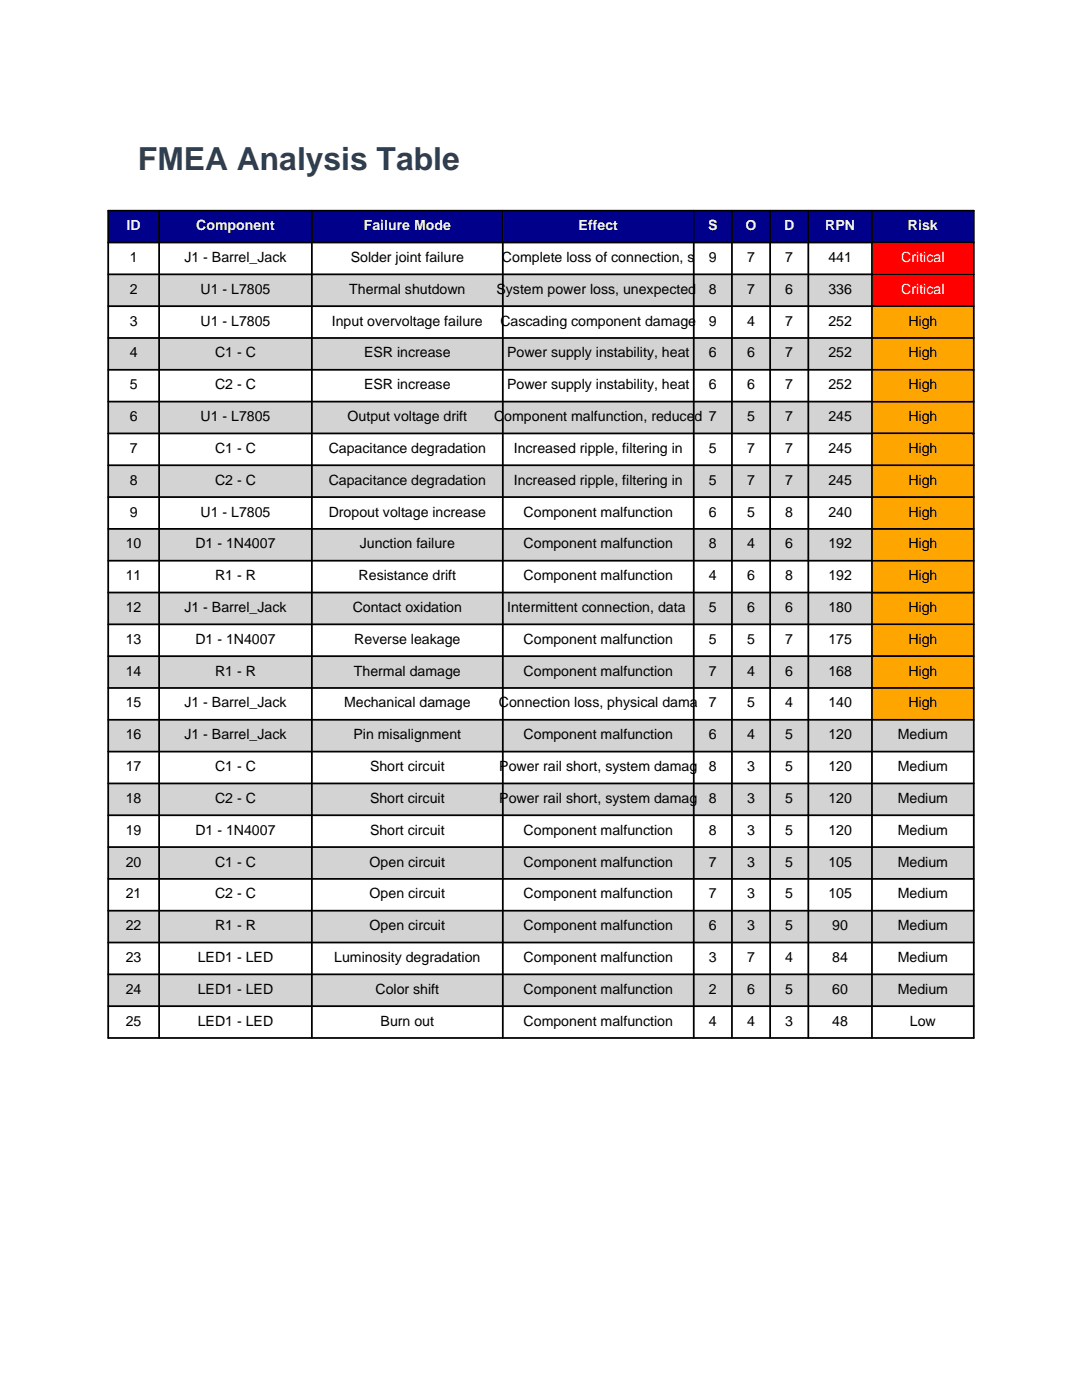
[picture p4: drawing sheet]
<svg xmlns="http://www.w3.org/2000/svg" width="216mm" height="279mm" viewBox="0 0 216 279" stroke-linecap="round" stroke-linejoin="round" font-family="sans-serif">
<defs><g id="words">
<text font-size="6.3" fill="#2e3f4f" x="27.5" y="33.9">FMEA Analysis Table</text>
<g font-size="2.8" fill="#f5f5f5">
<text x="25.3" y="45.9">ID</text>
<text x="39.2" y="45.9">Component</text>
<text x="72.6" y="45.9">Failure Mode</text>
<text x="115.5" y="45.9">Effect</text>
<text x="141.3" y="45.9">S</text>
<text x="148.8" y="45.9">O</text>
<text x="156.5" y="45.9">D</text>
<text x="164.7" y="45.9">RPN</text>
<text x="181.2" y="45.9">Risk</text>
</g>
<g font-size="2.8">
<text x="25.9" y="52.3">1</text>
<text x="36.8" y="52.3">J1 - Barrel_Jack</text>
<text x="70" y="52.3">Solder joint failure</text>
<text x="100.2" y="52.3">Complete loss of connection, s</text>
<text x="141.5" y="52.3">9</text>
<text x="149.1" y="52.3">7</text>
<text x="156.7" y="52.3">7</text>
<text x="165.3" y="52.3">441</text>
<text x="25.9" y="58.6">2</text>
<text x="40" y="58.6">U1 - L7805</text>
<text x="69.7" y="58.6">Thermal shutdown</text>
<text x="99.1" y="58.6">System power loss, unexpected</text>
<text x="141.5" y="58.6">8</text>
<text x="149.1" y="58.6">7</text>
<text x="156.7" y="58.6">6</text>
<text x="165.3" y="58.6">336</text>
<text x="25.9" y="65">3</text>
<text x="40" y="65">U1 - L7805</text>
<text x="66.2" y="65">Input overvoltage failure</text>
<text x="99.9" y="65">Cascading component damage</text>
<text x="141.5" y="65">9</text>
<text x="149.1" y="65">4</text>
<text x="156.7" y="65">7</text>
<text x="165.3" y="65">252</text>
<text x="181.2" y="65">High</text>
<text x="25.9" y="71.3">4</text>
<text x="42.9" y="71.3">C1 - C</text>
<text x="72.7" y="71.3">ESR increase</text>
<text x="101.2" y="71.3">Power supply instability, heat</text>
<text x="141.5" y="71.3">6</text>
<text x="149.1" y="71.3">6</text>
<text x="156.7" y="71.3">7</text>
<text x="165.3" y="71.3">252</text>
<text x="181.2" y="71.3">High</text>
<text x="25.9" y="77.7">5</text>
<text x="42.9" y="77.7">C2 - C</text>
<text x="72.7" y="77.7">ESR increase</text>
<text x="101.2" y="77.7">Power supply instability, heat</text>
<text x="141.5" y="77.7">6</text>
<text x="149.1" y="77.7">6</text>
<text x="156.7" y="77.7">7</text>
<text x="165.3" y="77.7">252</text>
<text x="181.2" y="77.7">High</text>
<text x="25.9" y="84">6</text>
<text x="40" y="84">U1 - L7805</text>
<text x="69.4" y="84">Output voltage drift</text>
<text x="98.6" y="84">Component malfunction, reduced 7</text>
<text x="149.1" y="84">5</text>
<text x="156.7" y="84">7</text>
<text x="165.3" y="84">245</text>
<text x="181.2" y="84">High</text>
<text x="25.9" y="90.4">7</text>
<text x="42.9" y="90.4">C1 - C</text>
<text x="65.6" y="90.4">Capacitance degradation</text>
<text x="102.5" y="90.4">Increased ripple, filtering in</text>
<text x="141.5" y="90.4">5</text>
<text x="149.1" y="90.4">7</text>
<text x="156.7" y="90.4">7</text>
<text x="165.3" y="90.4">245</text>
<text x="181.2" y="90.4">High</text>
<text x="25.9" y="96.7">8</text>
<text x="42.9" y="96.7">C2 - C</text>
<text x="65.6" y="96.7">Capacitance degradation</text>
<text x="102.5" y="96.7">Increased ripple, filtering in</text>
<text x="141.5" y="96.7">5</text>
<text x="149.1" y="96.7">7</text>
<text x="156.7" y="96.7">7</text>
<text x="165.3" y="96.7">245</text>
<text x="181.2" y="96.7">High</text>
<text x="25.9" y="103.1">9</text>
<text x="40" y="103.1">U1 - L7805</text>
<text x="65.6" y="103.1">Dropout voltage increase</text>
<text x="104.5" y="103.1">Component malfunction</text>
<text x="141.5" y="103.1">6</text>
<text x="149.1" y="103.1">5</text>
<text x="156.7" y="103.1">8</text>
<text x="165.3" y="103.1">240</text>
<text x="181.2" y="103.1">High</text>
<text x="25.1" y="109.4">10</text>
<text x="39" y="109.4">D1 - 1N4007</text>
<text x="71.8" y="109.4">Junction failure</text>
<text x="104.5" y="109.4">Component malfunction</text>
<text x="141.5" y="109.4">8</text>
<text x="149.1" y="109.4">4</text>
<text x="156.7" y="109.4">6</text>
<text x="165.3" y="109.4">192</text>
<text x="181.2" y="109.4">High</text>
<text x="25.1" y="115.8">11</text>
<text x="42.9" y="115.8">R1 - R</text>
<text x="71.6" y="115.8">Resistance drift</text>
<text x="104.5" y="115.8">Component malfunction</text>
<text x="141.5" y="115.8">4</text>
<text x="149.1" y="115.8">6</text>
<text x="156.7" y="115.8">8</text>
<text x="165.3" y="115.8">192</text>
<text x="181.2" y="115.8">High</text>
<text x="25.1" y="122.1">12</text>
<text x="36.8" y="122.1">J1 - Barrel_Jack</text>
<text x="70.4" y="122.1">Contact oxidation</text>
<text x="101.2" y="122.1">Intermittent connection, data</text>
<text x="141.5" y="122.1">5</text>
<text x="149.1" y="122.1">6</text>
<text x="156.7" y="122.1">6</text>
<text x="165.3" y="122.1">180</text>
<text x="181.2" y="122.1">High</text>
<text x="25.1" y="128.5">13</text>
<text x="39" y="128.5">D1 - 1N4007</text>
<text x="70.7" y="128.5">Reverse leakage</text>
<text x="104.5" y="128.5">Component malfunction</text>
<text x="141.5" y="128.5">5</text>
<text x="149.1" y="128.5">5</text>
<text x="156.7" y="128.5">7</text>
<text x="165.3" y="128.5">175</text>
<text x="181.2" y="128.5">High</text>
<text x="25.1" y="134.8">14</text>
<text x="42.9" y="134.8">R1 - R</text>
<text x="70.6" y="134.8">Thermal damage</text>
<text x="104.5" y="134.8">Component malfunction</text>
<text x="141.5" y="134.8">7</text>
<text x="149.1" y="134.8">4</text>
<text x="156.7" y="134.8">6</text>
<text x="165.3" y="134.8">168</text>
<text x="181.2" y="134.8">High</text>
<text x="25.1" y="141.2">15</text>
<text x="36.8" y="141.2">J1 - Barrel_Jack</text>
<text x="68.7" y="141.2">Mechanical damage</text>
<text x="99.5" y="141.2">Connection loss, physical dama</text>
<text x="141.5" y="141.2">7</text>
<text x="149.1" y="141.2">5</text>
<text x="156.7" y="141.2">4</text>
<text x="165.3" y="141.2">140</text>
<text x="181.2" y="141.2">High</text>
<text x="25.1" y="147.5">16</text>
<text x="36.8" y="147.5">J1 - Barrel_Jack</text>
<text x="70.5" y="147.5">Pin misalignment</text>
<text x="104.5" y="147.5">Component malfunction</text>
<text x="141.5" y="147.5">6</text>
<text x="149.1" y="147.5">4</text>
<text x="156.7" y="147.5">5</text>
<text x="165.3" y="147.5">120</text>
<text x="179.1" y="147.5">Medium</text>
<text x="25.1" y="153.9">17</text>
<text x="42.9" y="153.9">C1 - C</text>
<text x="73.8" y="153.9">Short circuit</text>
<text x="99.6" y="153.9">Power rail short, system damag</text>
<text x="141.5" y="153.9">8</text>
<text x="149.1" y="153.9">3</text>
<text x="156.7" y="153.9">5</text>
<text x="165.3" y="153.9">120</text>
<text x="179.1" y="153.9">Medium</text>
<text x="25.1" y="160.2">18</text>
<text x="42.9" y="160.2">C2 - C</text>
<text x="73.8" y="160.2">Short circuit</text>
<text x="99.6" y="160.2">Power rail short, system damag</text>
<text x="141.5" y="160.2">8</text>
<text x="149.1" y="160.2">3</text>
<text x="156.7" y="160.2">5</text>
<text x="165.3" y="160.2">120</text>
<text x="179.1" y="160.2">Medium</text>
<text x="25.1" y="166.6">19</text>
<text x="39" y="166.6">D1 - 1N4007</text>
<text x="73.8" y="166.6">Short circuit</text>
<text x="104.5" y="166.6">Component malfunction</text>
<text x="141.5" y="166.6">8</text>
<text x="149.1" y="166.6">3</text>
<text x="156.7" y="166.6">5</text>
<text x="165.3" y="166.6">120</text>
<text x="179.1" y="166.6">Medium</text>
<text x="25.1" y="172.9">20</text>
<text x="42.9" y="172.9">C1 - C</text>
<text x="73.8" y="172.9">Open circuit</text>
<text x="104.5" y="172.9">Component malfunction</text>
<text x="141.5" y="172.9">7</text>
<text x="149.1" y="172.9">3</text>
<text x="156.7" y="172.9">5</text>
<text x="165.3" y="172.9">105</text>
<text x="179.1" y="172.9">Medium</text>
<text x="25.1" y="179.3">21</text>
<text x="42.9" y="179.3">C2 - C</text>
<text x="73.8" y="179.3">Open circuit</text>
<text x="104.5" y="179.3">Component malfunction</text>
<text x="141.5" y="179.3">7</text>
<text x="149.1" y="179.3">3</text>
<text x="156.7" y="179.3">5</text>
<text x="165.3" y="179.3">105</text>
<text x="179.1" y="179.3">Medium</text>
<text x="25.1" y="185.6">22</text>
<text x="42.9" y="185.6">R1 - R</text>
<text x="73.8" y="185.6">Open circuit</text>
<text x="104.5" y="185.6">Component malfunction</text>
<text x="141.5" y="185.6">6</text>
<text x="149.1" y="185.6">3</text>
<text x="156.7" y="185.6">5</text>
<text x="166.1" y="185.6">90</text>
<text x="179.1" y="185.6">Medium</text>
<text x="25.1" y="192">23</text>
<text x="39.5" y="192">LED1 - LED</text>
<text x="66.7" y="192">Luminosity degradation</text>
<text x="104.5" y="192">Component malfunction</text>
<text x="141.5" y="192">3</text>
<text x="149.1" y="192">7</text>
<text x="156.7" y="192">4</text>
<text x="166.1" y="192">84</text>
<text x="179.1" y="192">Medium</text>
<text x="25.1" y="198.3">24</text>
<text x="39.5" y="198.3">LED1 - LED</text>
<text x="74.9" y="198.3">Color shift</text>
<text x="104.5" y="198.3">Component malfunction</text>
<text x="141.5" y="198.3">2</text>
<text x="149.1" y="198.3">6</text>
<text x="156.7" y="198.3">5</text>
<text x="166.1" y="198.3">60</text>
<text x="179.1" y="198.3">Medium</text>
<text x="25.1" y="204.7">25</text>
<text x="39.5" y="204.7">LED1 - LED</text>
<text x="75.9" y="204.7">Burn out</text>
<text x="104.5" y="204.7">Component malfunction</text>
<text x="141.5" y="204.7">4</text>
<text x="149.1" y="204.7">4</text>
<text x="156.7" y="204.7">3</text>
<text x="166.1" y="204.7">48</text>
<text x="181.6" y="204.7">Low</text>
</g>
<g font-size="2.8" fill="#fff">
<text x="179.8" y="52.3">Critical</text>
<text x="179.8" y="58.6">Critical</text>
</g>
</g></defs>
<path d="M21.6 42.1h172.7v6.3h-172.7z" fill-rule="evenodd" fill="#00008b"/>
<path d="M21.6 48.4h172.7v6.4h-172.7z" fill-rule="evenodd" fill="#fff"/>
<path d="M21.6 54.8h172.7v6.3h-172.7z" fill-rule="evenodd" fill="#d3d3d3"/>
<path d="M21.6 61.1h172.7v6.4h-172.7z" fill-rule="evenodd" fill="#fff"/>
<path d="M21.6 67.5h172.7v6.3h-172.7z" fill-rule="evenodd" fill="#d3d3d3"/>
<path d="M21.6 73.8h172.7v6.4h-172.7z" fill-rule="evenodd" fill="#fff"/>
<path d="M21.6 80.2h172.7v6.3h-172.7z" fill-rule="evenodd" fill="#d3d3d3"/>
<path d="M21.6 86.5h172.7v6.4h-172.7z" fill-rule="evenodd" fill="#fff"/>
<path d="M21.6 92.9h172.7v6.3h-172.7z" fill-rule="evenodd" fill="#d3d3d3"/>
<path d="M21.6 99.2h172.7v6.4h-172.7z" fill-rule="evenodd" fill="#fff"/>
<path d="M21.6 105.6h172.7v6.3h-172.7z" fill-rule="evenodd" fill="#d3d3d3"/>
<path d="M21.6 111.9h172.7v6.4h-172.7z" fill-rule="evenodd" fill="#fff"/>
<path d="M21.6 118.3h172.7v6.3h-172.7z" fill-rule="evenodd" fill="#d3d3d3"/>
<path d="M21.6 124.6h172.7v6.4h-172.7z" fill-rule="evenodd" fill="#fff"/>
<path d="M21.6 131h172.7v6.3h-172.7z" fill-rule="evenodd" fill="#d3d3d3"/>
<path d="M21.6 137.3h172.7v6.4h-172.7z" fill-rule="evenodd" fill="#fff"/>
<path d="M21.6 143.7h172.7v6.3h-172.7z" fill-rule="evenodd" fill="#d3d3d3"/>
<path d="M21.6 150h172.7v6.4h-172.7z" fill-rule="evenodd" fill="#fff"/>
<path d="M21.6 156.4h172.7v6.3h-172.7z" fill-rule="evenodd" fill="#d3d3d3"/>
<path d="M21.6 162.7h172.7v6.4h-172.7z" fill-rule="evenodd" fill="#fff"/>
<path d="M21.6 169.1h172.7v6.3h-172.7z" fill-rule="evenodd" fill="#d3d3d3"/>
<path d="M21.6 175.4h172.7v6.4h-172.7z" fill-rule="evenodd" fill="#fff"/>
<path d="M21.6 181.8h172.7v6.3h-172.7z" fill-rule="evenodd" fill="#d3d3d3"/>
<path d="M21.6 188.1h172.7v6.4h-172.7z" fill-rule="evenodd" fill="#fff"/>
<path d="M21.6 194.5h172.7v6.3h-172.7z" fill-rule="evenodd" fill="#d3d3d3"/>
<path d="M21.6 200.8h172.7v6.4h-172.7z" fill-rule="evenodd" fill="#fff"/>
<g fill="#f00">
<path d="M174 48.4h20.3v6.4h-20.3z" fill-rule="evenodd"/>
<path d="M174 54.8h20.3v6.3h-20.3z" fill-rule="evenodd"/>
</g>
<g fill="#ffa500">
<path d="M174 61.1h20.3v6.4h-20.3z" fill-rule="evenodd"/>
<path d="M174 67.5h20.3v6.3h-20.3z" fill-rule="evenodd"/>
<path d="M174 73.8h20.3v6.4h-20.3z" fill-rule="evenodd"/>
<path d="M174 80.2h20.3v6.3h-20.3z" fill-rule="evenodd"/>
<path d="M174 86.5h20.3v6.4h-20.3z" fill-rule="evenodd"/>
<path d="M174 92.9h20.3v6.3h-20.3z" fill-rule="evenodd"/>
<path d="M174 99.2h20.3v6.4h-20.3z" fill-rule="evenodd"/>
<path d="M174 105.6h20.3v6.3h-20.3z" fill-rule="evenodd"/>
<path d="M174 111.9h20.3v6.4h-20.3z" fill-rule="evenodd"/>
<path d="M174 118.3h20.3v6.3h-20.3z" fill-rule="evenodd"/>
<path d="M174 124.6h20.3v6.4h-20.3z" fill-rule="evenodd"/>
<path d="M174 131h20.3v6.3h-20.3z" fill-rule="evenodd"/>
<path d="M174 137.3h20.3v6.4h-20.3z" fill-rule="evenodd"/>
</g>
<g fill="none" stroke="#000" stroke-width=".35">
<path d="M21.6 42.1h172.7v165.1h-172.7zM21.6 48.4h172.7M21.6 54.8h172.7M31.7 42.1v165.1M62.2 42.1v165.1M100.3 42.1v165.1M138.4 42.1v165.1M146 42.1v165.1M153.7 42.1v165.1M161.3 42.1v165.1M174 42.1v165.1M21.6 61.1h172.7"/>
<path d="M21.6 67.5h172.7M21.6 73.8h172.7M21.6 80.2h172.7M21.6 86.5h172.7M21.6 92.9h172.7M21.6 99.2h172.7M21.6 105.6h172.7M21.6 111.9h172.7M21.6 118.3h172.7M21.6 124.6h172.7M21.6 131h172.7M21.6 137.3h172.7"/>
<path d="M21.6 143.7h172.7M21.6 150h172.7M21.6 156.4h172.7M21.6 162.7h172.7M21.6 169.1h172.7M21.6 175.4h172.7M21.6 181.8h172.7M21.6 188.1h172.7M21.6 194.5h172.7M21.6 200.8h172.7"/>
</g>
<use href="#words"/>
</svg>
